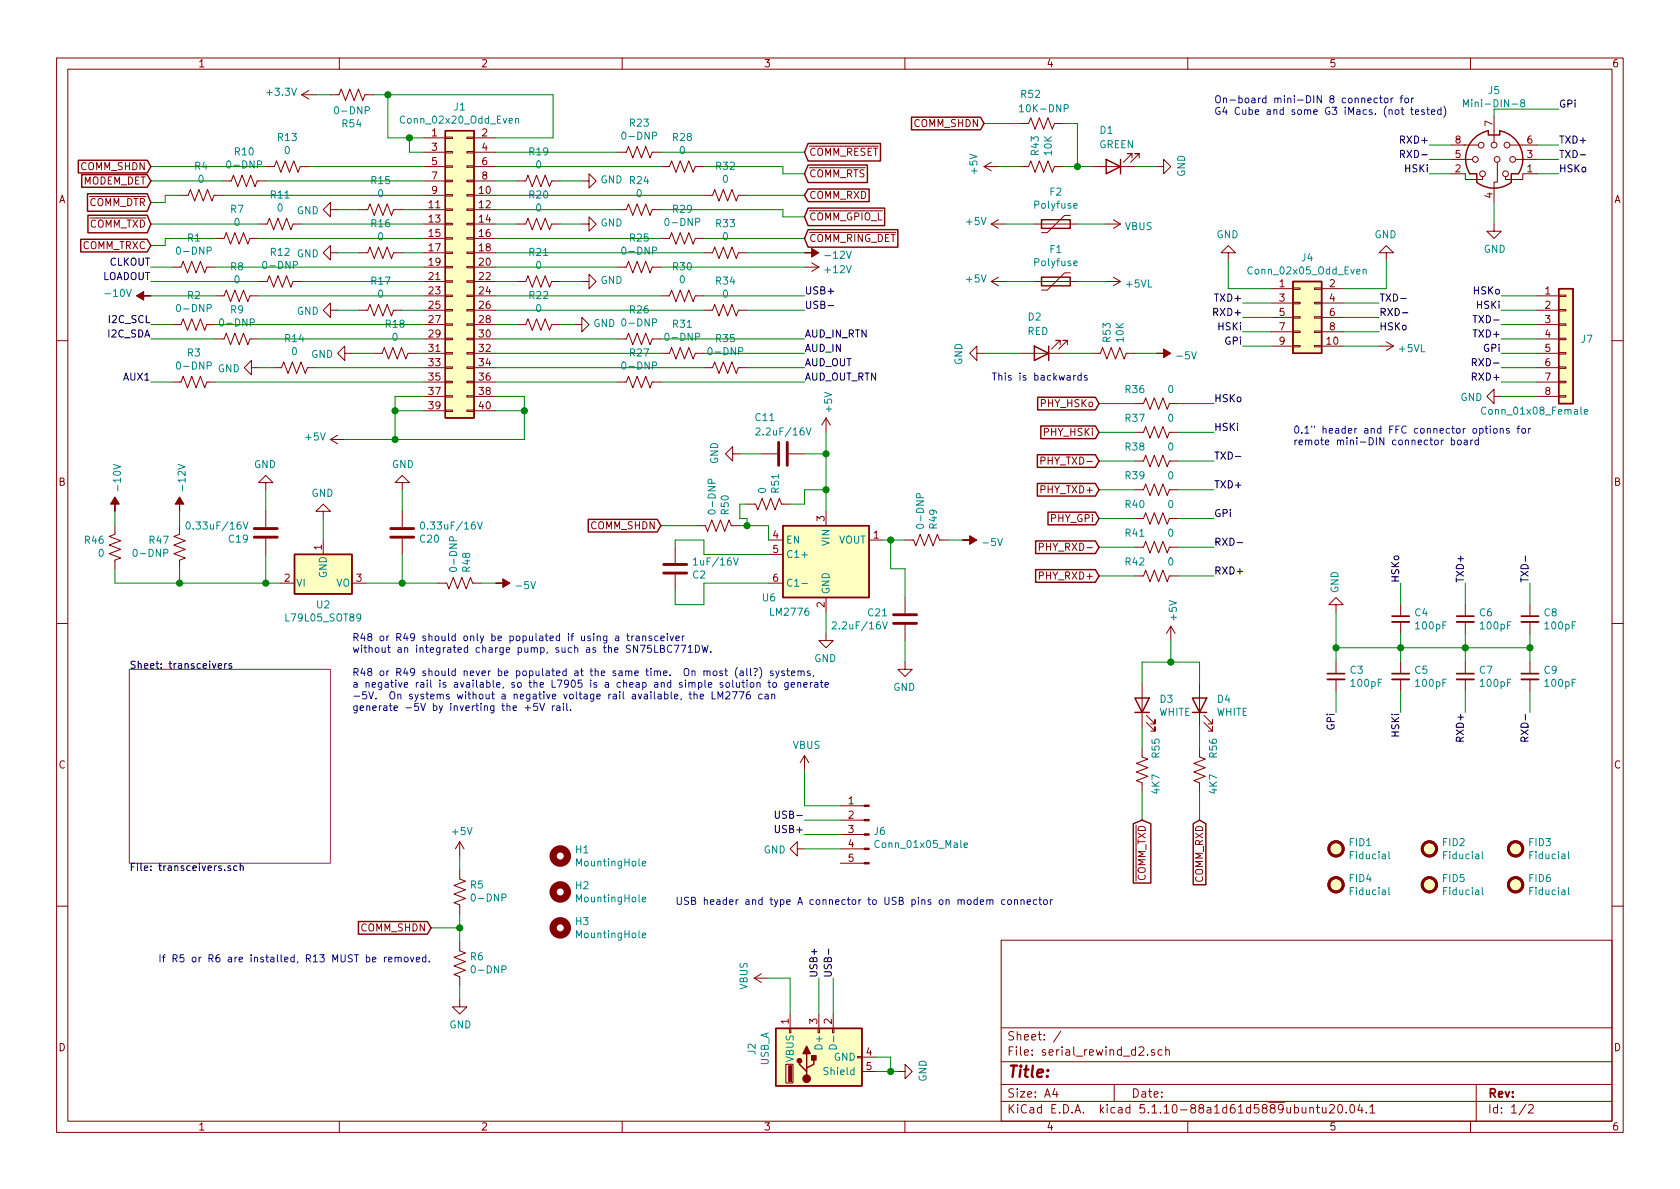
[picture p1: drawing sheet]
<svg xmlns="http://www.w3.org/2000/svg" width="297mm" height="210mm" viewBox="0 0 297 210" stroke-linecap="round" stroke-linejoin="round" font-family="sans-serif">
<defs><g id="words">
<text font-size="2.8" fill="#840000" x="178" y="190.5">Title:</text>
<g font-size="2.1" fill="#840000">
<text x="178" y="184">Sheet: /</text>
<text x="178" y="186.7">File: serial_rewind_d2.sch</text>
<text x="178" y="196.9">KiCad E.D.A. kicad 5.1.10-88a1d61d5889ubuntu20.04.1</text>
<text x="178" y="194.1">Size: A4</text>
<text x="200" y="194.1">Date:</text>
<text x="263" y="194.1">Rev:</text>
<text x="263" y="196.9">Id: 1/2</text>
</g>
<g font-size="1.8" fill="#840000">
<text x="35" y="11.9">1</text>
<text x="85" y="11.9">2</text>
<text x="135" y="11.9">3</text>
<text x="185" y="11.9">4</text>
<text x="235" y="11.9">5</text>
<text x="285" y="11.9">6</text>
<text x="161.6" y="22.5">COMM_SHDN</text>
<text x="263.9" y="22.3" transform="rotate(-90 263.9 22.3)">7</text>
<text x="76.4" y="24.1">1</text>
<text x="76.4" y="26.7">3</text>
<text x="76.4" y="29.2">5</text>
<text x="85.2" y="24.1">2</text>
<text x="85.2" y="26.7">4</text>
<text x="85.2" y="29.2">6</text>
<text x="143" y="27.6">COMM_RESET</text>
<text x="257.3" y="27.9">5</text>
<text x="257.3" y="25.4">8</text>
<text x="270" y="27.9">3</text>
<text x="270" y="25.4">6</text>
<text x="10.4" y="35.9">A</text>
<text x="14.3" y="30.1">COMM_SHDN</text>
<text x="14.6" y="32.6">MODEM_DET</text>
<text x="76.4" y="31.7">7</text>
<text x="76.4" y="34.3">9</text>
<text x="84.8" y="34.3">10</text>
<text x="85.2" y="31.7">8</text>
<text x="143" y="35.2">COMM_RXD</text>
<text x="143" y="31.4">COMM_RTS</text>
<text x="257.3" y="30.5">2</text>
<text x="263.9" y="35" transform="rotate(-90 263.9 35)">4</text>
<text x="270" y="30.5">1</text>
<text x="285.4" y="35.9">A</text>
<text x="15.7" y="36.4">COMM_DTR</text>
<text x="15.8" y="40.3">COMM_TXD</text>
<text x="75.9" y="36.8">11</text>
<text x="75.9" y="39.4">13</text>
<text x="75.9" y="41.9">15</text>
<text x="84.8" y="36.8">12</text>
<text x="84.8" y="39.4">14</text>
<text x="84.8" y="41.9">16</text>
<text x="143" y="39">COMM_GPIO_L</text>
<text x="14.5" y="44.1">COMM_TRXC</text>
<text x="75.9" y="44.4">17</text>
<text x="75.9" y="47">19</text>
<text x="84.8" y="44.4">18</text>
<text x="84.8" y="47">20</text>
<text x="143" y="42.8">COMM_RING_DET</text>
<text x="75.9" y="49.5">21</text>
<text x="75.9" y="52.1">23</text>
<text x="84.8" y="49.5">22</text>
<text x="84.8" y="52.1">24</text>
<text x="226.2" y="50.8">1</text>
<text x="226.2" y="53.3">3</text>
<text x="235.1" y="50.8">2</text>
<text x="235.1" y="53.3">4</text>
<text x="273.2" y="52.1">1</text>
<text x="75.9" y="54.6">25</text>
<text x="75.9" y="57.1">27</text>
<text x="75.9" y="59.7">29</text>
<text x="84.8" y="54.6">26</text>
<text x="84.8" y="57.1">28</text>
<text x="84.8" y="59.7">30</text>
<text x="226.2" y="55.9">5</text>
<text x="226.2" y="58.4">7</text>
<text x="235.1" y="55.9">6</text>
<text x="235.1" y="58.4">8</text>
<text x="273.2" y="54.6">2</text>
<text x="273.2" y="57.1">3</text>
<text x="273.2" y="59.7">4</text>
<text x="75.9" y="62.2">31</text>
<text x="75.9" y="64.8">33</text>
<text x="84.8" y="62.2">32</text>
<text x="84.8" y="64.8">34</text>
<text x="226.2" y="61">9</text>
<text x="234.6" y="61">10</text>
<text x="273.2" y="62.2">5</text>
<text x="273.2" y="64.8">6</text>
<text x="75.9" y="67.3">35</text>
<text x="75.9" y="69.8">37</text>
<text x="84.8" y="67.3">36</text>
<text x="84.8" y="69.8">38</text>
<text x="273.2" y="67.3">7</text>
<text x="273.2" y="69.8">8</text>
<text x="75.9" y="72.4">39</text>
<text x="84.8" y="72.4">40</text>
<text x="184.1" y="72">PHY_HSKo</text>
<text x="184.7" y="77.1">PHY_HSKi</text>
<text x="184.8" y="82.2">PHY_TXD-</text>
<text x="10.4" y="85.9">B</text>
<text x="184.3" y="87.2">PHY_TXD+</text>
<text x="285.4" y="85.9">B</text>
<text x="104.5" y="93.6">COMM_SHDN</text>
<text x="136.7" y="95.2">4</text>
<text x="145.8" y="92.2" transform="rotate(-90 145.8 92.2)">3</text>
<text x="154.5" y="95.2">1</text>
<text x="185.9" y="92.3">PHY_GPi</text>
<text x="56.9" y="97.3" transform="rotate(-90 56.9 97.3)">1</text>
<text x="136.7" y="97.8">5</text>
<text x="184.6" y="97.4">PHY_RXD-</text>
<text x="50.3" y="102.9">2</text>
<text x="63" y="102.9">3</text>
<text x="136.7" y="102.9">6</text>
<text x="145.8" y="107.4" transform="rotate(-90 145.8 107.4)">2</text>
<text x="184.1" y="102.5">PHY_RXD+</text>
<text x="10.4" y="135.9">C</text>
<text x="285.4" y="135.9">C</text>
<text x="150" y="142.2">1</text>
<text x="150" y="144.8">2</text>
<text x="150" y="147.3">3</text>
<text x="150" y="149.9">4</text>
<text x="150" y="152.4">5</text>
<text x="202.6" y="155.9" transform="rotate(-90 202.6 155.9)">COMM_TXD</text>
<text x="212.7" y="156.1" transform="rotate(-90 212.7 156.1)">COMM_RXD</text>
<text x="63.8" y="164.7">COMM_SHDN</text>
<text x="10.4" y="185.9">D</text>
<text x="139.4" y="181.1" transform="rotate(-90 139.4 181.1)">1</text>
<text x="144.5" y="181.1" transform="rotate(-90 144.5 181.1)">3</text>
<text x="147.1" y="181.1" transform="rotate(-90 147.1 181.1)">2</text>
<text x="285.4" y="185.9">D</text>
<text x="153.2" y="186.7">4</text>
<text x="153.2" y="189.2">5</text>
<text x="35" y="199.9">1</text>
<text x="85" y="199.9">2</text>
<text x="135" y="199.9">3</text>
<text x="185" y="199.9">4</text>
<text x="235" y="199.9">5</text>
<text x="285" y="199.9">6</text>
</g>
<g font-size="1.8" fill="#008484">
<text x="47.4" y="16.9">+3.3V</text>
<text x="180.6" y="17.3">R52</text>
<text x="263.2" y="16.7">J5</text>
<text x="59.6" y="20.2">0-DNP</text>
<text x="60.6" y="22.5">R54</text>
<text x="71.2" y="21.9">Conn_02x20_Odd_Even</text>
<text x="80.3" y="19.6">J1</text>
<text x="111.4" y="22.4">R23</text>
<text x="180.8" y="19.9">10K-DNP</text>
<text x="194.5" y="23.7">D1</text>
<text x="259.8" y="19">Mini-DIN-8</text>
<text x="40.5" y="29.8">0-DNP</text>
<text x="41.6" y="27.5">R10</text>
<text x="49.2" y="24.9">R13</text>
<text x="50.3" y="27.2">0</text>
<text x="93.6" y="27.5">R19</text>
<text x="94.8" y="29.8">0</text>
<text x="110.4" y="24.7">0-DNP</text>
<text x="119" y="24.9">R28</text>
<text x="120.2" y="27.2">0</text>
<text x="183.7" y="27.4" transform="rotate(-90 183.7 27.4)">R43</text>
<text x="186" y="27.4" transform="rotate(-90 186 27.4)">10K</text>
<text x="194.3" y="26.2">GREEN</text>
<text x="34.4" y="30">R4</text>
<text x="35.1" y="32.3">0</text>
<text x="47.9" y="35.1">R11</text>
<text x="65.7" y="32.6">R15</text>
<text x="66.8" y="34.9">0</text>
<text x="93.6" y="35.1">R20</text>
<text x="106.2" y="32.4">GND</text>
<text x="111.4" y="32.6">R24</text>
<text x="112.5" y="34.9">0</text>
<text x="126.6" y="30">R32</text>
<text x="127.8" y="32.3">0</text>
<text x="172.8" y="30.7" transform="rotate(-90 172.8 30.7)">+5V</text>
<text x="185.7" y="34.6">F2</text>
<text x="209.5" y="31.3" transform="rotate(-90 209.5 31.3)">GND</text>
<text x="40.8" y="37.6">R7</text>
<text x="41.4" y="39.9">0</text>
<text x="49" y="37.4">0</text>
<text x="52.5" y="37.9">GND</text>
<text x="65.7" y="40.2">R16</text>
<text x="94.8" y="37.4">0</text>
<text x="106.2" y="40.1">GND</text>
<text x="118" y="39.9">0-DNP</text>
<text x="119" y="37.6">R29</text>
<text x="126.6" y="40.2">R33</text>
<text x="170.9" y="39.8">+5V</text>
<text x="183" y="36.9">Polyfuse</text>
<text x="198.9" y="40.7">VBUS</text>
<text x="31.6" y="45">0-DNP</text>
<text x="33.2" y="42.7">R1</text>
<text x="40.8" y="47.8">R8</text>
<text x="46.9" y="47.6">0-DNP</text>
<text x="47.9" y="45.3">R12</text>
<text x="52.5" y="45.5">GND</text>
<text x="66.8" y="42.5">0</text>
<text x="93.6" y="45.3">R21</text>
<text x="94.8" y="47.6">0</text>
<text x="110.4" y="45">0-DNP</text>
<text x="111.4" y="42.7">R25</text>
<text x="119" y="47.8">R30</text>
<text x="127.8" y="42.5">0</text>
<text x="146.3" y="45.8">-12V</text>
<text x="183" y="47.1">Polyfuse</text>
<text x="185.7" y="44.7">F1</text>
<text x="215.1" y="42.1">GND</text>
<text x="230.2" y="46.2">J4</text>
<text x="243" y="42.1">GND</text>
<text x="262.3" y="44.7">GND</text>
<text x="18.9" y="52.5">-10V</text>
<text x="33.2" y="52.9">R2</text>
<text x="41.4" y="50.1">0</text>
<text x="65.7" y="50.3">R17</text>
<text x="66.8" y="52.6">0</text>
<text x="93.6" y="52.9">R22</text>
<text x="106.2" y="50.2">GND</text>
<text x="120.2" y="50.1">0</text>
<text x="126.6" y="50.3">R34</text>
<text x="127.8" y="52.6">0</text>
<text x="146" y="48.3">+12V</text>
<text x="170.9" y="50">+5V</text>
<text x="199.2" y="50.8">+5VL</text>
<text x="221.1" y="48.5">Conn_02x05_Odd_Even</text>
<text x="31.6" y="55.2">0-DNP</text>
<text x="39.3" y="57.7">0-DNP</text>
<text x="40.8" y="55.4">R9</text>
<text x="52.5" y="55.7">GND</text>
<text x="68.2" y="58">R18</text>
<text x="94.8" y="55.2">0</text>
<text x="104.9" y="57.8">GND</text>
<text x="110.4" y="57.7">0-DNP</text>
<text x="111.4" y="55.4">R26</text>
<text x="119" y="58">R31</text>
<text x="181.7" y="59.2">RED</text>
<text x="181.8" y="56.7">D2</text>
<text x="31.6" y="65.3">0-DNP</text>
<text x="33.2" y="63">R3</text>
<text x="38.5" y="65.8">GND</text>
<text x="50.4" y="60.5">R14</text>
<text x="51.6" y="62.8">0</text>
<text x="55" y="63.3">GND</text>
<text x="69.4" y="60.3">0</text>
<text x="110.4" y="65.3">0-DNP</text>
<text x="111.4" y="63">R27</text>
<text x="118" y="60.3">0-DNP</text>
<text x="125.6" y="62.8">0-DNP</text>
<text x="126.6" y="60.5">R35</text>
<text x="170.2" y="64.6" transform="rotate(-90 170.2 64.6)">GND</text>
<text x="196.4" y="60.4" transform="rotate(-90 196.4 60.4)">R53</text>
<text x="198.7" y="60.4" transform="rotate(-90 198.7 60.4)">10K</text>
<text x="208.4" y="63.5">-5V</text>
<text x="247.5" y="62.3">+5VL</text>
<text x="279.6" y="60.6">J7</text>
<text x="199" y="69.5">R36</text>
<text x="206.5" y="69.5">0</text>
<text x="258.2" y="70.9">GND</text>
<text x="54.1" y="77.9">+5V</text>
<text x="133.6" y="74.5">C11</text>
<text x="134.4" y="77">2.2uF/16V</text>
<text x="147.1" y="72.8" transform="rotate(-90 147.1 72.8)">+5V</text>
<text x="199" y="74.6">R37</text>
<text x="206.5" y="74.6">0</text>
<text x="262.6" y="73.3">Conn_01x08_Female</text>
<text x="44.9" y="82.8">GND</text>
<text x="69.3" y="82.8">GND</text>
<text x="127" y="82.1" transform="rotate(-90 127 82.1)">GND</text>
<text x="199" y="79.7">R38</text>
<text x="206.5" y="79.7">0</text>
<text x="21.4" y="86.4" transform="rotate(-90 21.4 86.4)">-10V</text>
<text x="32.8" y="86.4" transform="rotate(-90 32.8 86.4)">-12V</text>
<text x="55.1" y="87.9">GND</text>
<text x="135.4" y="87.2" transform="rotate(-90 135.4 87.2)">0</text>
<text x="137.7" y="87.1" transform="rotate(-90 137.7 87.1)">R51</text>
<text x="199" y="89.8">R40</text>
<text x="199" y="84.8">R39</text>
<text x="206.5" y="89.8">0</text>
<text x="206.5" y="84.8">0</text>
<text x="33.7" y="93.6">0.33uF/16V</text>
<text x="40.5" y="96">C19</text>
<text x="74.3" y="96">C20</text>
<text x="75.1" y="93.6">0.33uF/16V</text>
<text x="126.5" y="90.5" transform="rotate(-90 126.5 90.5)">0-DNP</text>
<text x="128.9" y="90.9" transform="rotate(-90 128.9 90.9)">R50</text>
<text x="163.4" y="93" transform="rotate(-90 163.4 93)">0-DNP</text>
<text x="165.7" y="93.5" transform="rotate(-90 165.7 93.5)">R49</text>
<text x="199" y="94.9">R41</text>
<text x="206.5" y="94.9">0</text>
<text x="15" y="96.2">R46</text>
<text x="17.4" y="98.5">0</text>
<text x="24" y="98.5">0-DNP</text>
<text x="26.5" y="96.2">R47</text>
<text x="80.8" y="100.6" transform="rotate(-90 80.8 100.6)">0-DNP</text>
<text x="83.1" y="101.1" transform="rotate(-90 83.1 101.1)">R48</text>
<text x="123.1" y="100">1uF/16V</text>
<text x="138.9" y="96.1">EN</text>
<text x="138.9" y="98.7">C1+</text>
<text x="146.7" y="96.4" transform="rotate(-90 146.7 96.4)">VIN</text>
<text x="148.3" y="96.1">VOUT</text>
<text x="174.1" y="96.6">-5V</text>
<text x="199" y="100">R42</text>
<text x="206.5" y="100">0</text>
<text x="52.3" y="103.8">VI</text>
<text x="56" y="107.6">U2</text>
<text x="57.8" y="102.2" transform="rotate(-90 57.8 102.2)">GND</text>
<text x="59.4" y="103.8">VO</text>
<text x="91.5" y="104.2">-5V</text>
<text x="122.5" y="102.3">C2</text>
<text x="134.8" y="106.3">U6</text>
<text x="138.9" y="103.8">C1-</text>
<text x="146.7" y="105.2" transform="rotate(-90 146.7 105.2)">GND</text>
<text x="236.7" y="104.9" transform="rotate(-90 236.7 104.9)">GND</text>
<text x="50.8" y="109.9">L79L05_SOT89</text>
<text x="136.4" y="108.9">LM2776</text>
<text x="147.9" y="111.3">2.2uF/16V</text>
<text x="153.5" y="109">C21</text>
<text x="208.1" y="109.6" transform="rotate(-90 208.1 109.6)">+5V</text>
<text x="250.2" y="109">C4</text>
<text x="250.4" y="111.3">100pF</text>
<text x="261.6" y="109">C6</text>
<text x="261.9" y="111.3">100pF</text>
<text x="273" y="109">C8</text>
<text x="273.3" y="111.3">100pF</text>
<text x="144" y="117.1">GND</text>
<text x="238.8" y="119.1">C3</text>
<text x="250.2" y="119.1">C5</text>
<text x="261.6" y="119.1">C7</text>
<text x="273" y="119.1">C9</text>
<text x="157.9" y="122.2">GND</text>
<text x="205.1" y="124.3">D3</text>
<text x="215.3" y="124.3">D4</text>
<text x="239" y="121.5">100pF</text>
<text x="250.4" y="121.5">100pF</text>
<text x="261.9" y="121.5">100pF</text>
<text x="273.3" y="121.5">100pF</text>
<text x="204.9" y="126.6">WHITE</text>
<text x="215.1" y="126.6">WHITE</text>
<text x="140.2" y="132.4">VBUS</text>
<text x="205" y="134" transform="rotate(-90 205 134)">R55</text>
<text x="215.2" y="134" transform="rotate(-90 215.2 134)">R56</text>
<text x="205" y="140.3" transform="rotate(-90 205 140.3)">4K7</text>
<text x="215.2" y="140.3" transform="rotate(-90 215.2 140.3)">4K7</text>
<text x="80.1" y="147.7">+5V</text>
<text x="154.6" y="147.6">J6</text>
<text x="155.2" y="150">Conn_01x05_Male</text>
<text x="238.6" y="149.6">FID1</text>
<text x="255.1" y="149.6">FID2</text>
<text x="270.4" y="149.6">FID3</text>
<text x="101.8" y="150.9">H1</text>
<text x="102.2" y="153.2">MountingHole</text>
<text x="135" y="150.9">GND</text>
<text x="238.6" y="156">FID4</text>
<text x="238.9" y="151.9">Fiducial</text>
<text x="255.1" y="156">FID5</text>
<text x="255.4" y="151.9">Fiducial</text>
<text x="270.4" y="156">FID6</text>
<text x="270.6" y="151.9">Fiducial</text>
<text x="83.2" y="157.1">R5</text>
<text x="83.8" y="159.4">0-DNP</text>
<text x="101.8" y="157.2">H2</text>
<text x="102.2" y="159.6">MountingHole</text>
<text x="238.9" y="158.3">Fiducial</text>
<text x="255.4" y="158.3">Fiducial</text>
<text x="270.6" y="158.3">Fiducial</text>
<text x="101.8" y="163.6">H3</text>
<text x="102.2" y="165.9">MountingHole</text>
<text x="83.2" y="169.8">R6</text>
<text x="83.8" y="172.1">0-DNP</text>
<text x="132.2" y="175" transform="rotate(-90 132.2 175)">VBUS</text>
<text x="79.5" y="181.9">GND</text>
<text x="145.4" y="185.2" transform="rotate(-90 145.4 185.2)">D+</text>
<text x="133.6" y="186.5" transform="rotate(-90 133.6 186.5)">J2</text>
<text x="135.9" y="188.5" transform="rotate(-90 135.9 188.5)">USB_A</text>
<text x="140.3" y="187.8" transform="rotate(-90 140.3 187.8)">VBUS</text>
<text x="146.1" y="190.1">Shield</text>
<text x="147.4" y="187.6">GND</text>
<text x="163.8" y="191.3" transform="rotate(-90 163.8 191.3)">GND</text>
</g>
<g font-size="1.8" fill="#0000c2">
<text x="214.6" y="18.3">On-board mini-DIN 8 connector for</text>
<text x="214.6" y="20.3">G4 Cube and some G3 iMacs. (not tested)</text>
<text x="175.3" y="67.3">This is backwards</text>
<text x="228.6" y="76.7">0.1&quot; header and FFC connector options for</text>
<text x="228.6" y="78.7">remote mini-DIN connector board</text>
<text x="62.2" y="113.4">R48 or R49 should only be populated if using a transceiver</text>
<text x="62.2" y="115.4">without an integrated charge pump, such as the SN75LBC771DW.</text>
<text x="62.2" y="119.6">R48 or R49 should never be populated at the same time. On most (all?) systems,</text>
<text x="62.2" y="121.6">a negative rail is available, so the L7905 is a cheap and simple solution to generate</text>
<text x="62.2" y="123.7">-5V. On systems without a negative voltage rail available, the LM2776 can</text>
<text x="62.2" y="125.7">generate -5V by inverting the +5V rail.</text>
<text x="119.4" y="160">USB header and type A connector to USB pins on modem connector</text>
<text x="27.9" y="170.2">If R5 or R6 are installed, R13 MUST be removed.</text>
</g>
<g font-size="1.8">
<text x="275.6" y="19">GPi</text>
<text x="248" y="25.4">RXD+</text>
<text x="248.4" y="27.9">RXD-</text>
<text x="275.6" y="25.4">TXD+</text>
<text x="275.6" y="27.9">TXD-</text>
<text x="248.5" y="30.5">HSKi</text>
<text x="275.6" y="30.5">HSKo</text>
<text x="19.3" y="47">CLKOUT</text>
<text x="17.9" y="49.5">LOADOUT</text>
<text x="142.2" y="52.1">USB+</text>
<text x="215.1" y="53.3">TXD+</text>
<text x="243.8" y="53.3">TXD-</text>
<text x="260.6" y="52.1">HSKo</text>
<text x="19.2" y="59.7">I2C_SDA</text>
<text x="19.4" y="57.1">I2C_SCL</text>
<text x="142.2" y="54.6">USB-</text>
<text x="142.2" y="59.7">AUD_IN_RTN</text>
<text x="214.9" y="55.9">RXD+</text>
<text x="215.5" y="58.4">HSKi</text>
<text x="243.8" y="55.9">RXD-</text>
<text x="243.8" y="58.4">HSKo</text>
<text x="260.9" y="59.7">TXD+</text>
<text x="261.2" y="54.6">HSKi</text>
<text x="261.3" y="57.1">TXD-</text>
<text x="142.2" y="62.2">AUD_IN</text>
<text x="142.2" y="64.8">AUD_OUT</text>
<text x="216.7" y="61">GPi</text>
<text x="261.1" y="64.8">RXD-</text>
<text x="262.4" y="62.2">GPi</text>
<text x="21.9" y="67.3">AUX1</text>
<text x="142.2" y="67.3">AUD_OUT_RTN</text>
<text x="214.6" y="71.1">HSKo</text>
<text x="260.7" y="67.3">RXD+</text>
<text x="214.6" y="76.2">HSKi</text>
<text x="214.6" y="81.3">TXD-</text>
<text x="214.6" y="86.4">TXD+</text>
<text x="214.6" y="91.4">GPi</text>
<text x="214.6" y="96.5">RXD-</text>
<text x="214.6" y="101.6">RXD+</text>
<text x="247.4" y="103.1" transform="rotate(-90 247.4 103.1)">HSKo</text>
<text x="258.8" y="103.1" transform="rotate(-90 258.8 103.1)">TXD+</text>
<text x="270.3" y="103.1" transform="rotate(-90 270.3 103.1)">TXD-</text>
<text x="22.9" y="118.3">Sheet: transceivers</text>
<text x="236" y="129" transform="rotate(-90 236 129)">GPi</text>
<text x="247.4" y="130.2" transform="rotate(-90 247.4 130.2)">HSKi</text>
<text x="258.8" y="130.8" transform="rotate(-90 258.8 130.8)">RXD+</text>
<text x="270.3" y="130.3" transform="rotate(-90 270.3 130.3)">RXD-</text>
<text x="137.5" y="147.3">USB+</text>
<text x="137.9" y="144.8">USB-</text>
<text x="22.9" y="154">File: transceivers.sch</text>
<text x="144.5" y="173" transform="rotate(-90 144.5 173)">USB+</text>
<text x="147.1" y="173" transform="rotate(-90 147.1 173)">USB-</text>
</g>
</g></defs>
<g fill="none" stroke="#840000" stroke-width=".18">
<path d="M10 10.3h277v189.9h-277zM12 12.2h273v186.1h-273zM53.3 16.8h2.6M53.3 16.8l1.3 .7M54.6 16l-1.3 .8M58.4 16.8h1.5l.4-1.1 .8 2.1 .7-2.1 .8 2.1 .8-2.1 .7 2.1 .4-1h1.5M60 10.3v1.9M110 10.3v1.9M160 10.3v1.9M210 10.3v1.9M260 10.3v1.9M31.7 34.5h1.6l.4-1 .7 2.1 .8-2.1 .7 2.1 .8-2.1 .8 2.1 .3-1.1h1.6"/>
<path d="M39.4 32h1.5l.4-1 .7 2 .8-2 .8 2 .7-2 .8 2 .4-1h1.5M45.7 39.6h1.5l.4-1 .8 2 .7-2 .8 2 .8-2 .7 2 .4-1h1.5M47 29.5h1.5l.4-1.1 .8 2.1 .7-2.1 .8 2.1 .7-2.1 .8 2.1 .4-1h1.5M58.4 37.1v-1.3l-1.3 1.3 1.3 1.2v-1.2h1.3M63.5 37.1h1.5l.4-1 .8 2 .7-2 .8 2 .8-2 .7 2 .4-1h1.5M74.9 32h3.8M74.9 34.5h3.8M74.9 39.6h3.8M74.9 29.5h3.8M74.9 37.1h3.8M74.9 26.9h3.8M74.9 24.4h3.8"/>
<path d="M78.7 39.5h1.3v.2h-1.3zM78.7 37h1.3v.2h-1.3zM78.7 34.4h1.3v.3h-1.3zM78.7 31.9h1.3v.2h-1.3zM78.7 29.3h1.3v.3h-1.3zM78.7 26.8h1.3v.2h-1.3zM78.7 24.3h1.3v.2h-1.3zM82.5 39.5h1.3v.2h-1.3zM82.5 37h1.3v.2h-1.3zM82.5 34.4h1.3v.3h-1.3zM82.5 31.9h1.3v.2h-1.3zM82.5 29.3h1.3v.3h-1.3z"/>
<path d="M82.5 26.8h1.3v.2h-1.3zM82.5 24.3h1.3v.2h-1.3zM83.8 32h3.8M83.8 34.5h3.8M83.8 39.6h3.8M83.8 29.5h3.8M83.8 37.1h3.8M83.8 26.9h3.8M83.8 24.4h3.8M91.4 32h1.6l.3-1 .8 2 .8-2 .7 2 .8-2 .8 2 .3-1h1.6M91.4 39.6h1.6l.3-1 .8 2 .8-2 .7 2 .8-2 .8 2 .3-1h1.6M102.9 39.6h1.2v-1.3l1.3 1.3-1.3 1.3v-1.3"/>
<path d="M102.9 32h1.2v-1.3l1.3 1.3-1.3 1.3v-1.3M109.2 37.1h1.5l.4-1 .8 2 .7-2 .8 2 .8-2 .7 2 .4-1h1.5M109.2 26.9h1.5l.4-1 .8 2 .7-2 .8 2 .8-2 .7 2 .4-1h1.5M116.8 29.5h1.6l.3-1.1 .8 2.1 .8-2.1 .7 2.1 .8-2.1 .8 2.1 .3-1h1.6M124.5 34.5h1.5l.4-1 .7 2.1 .8-2.1 .8 2.1 .7-2.1 .8 2.1 .4-1.1h1.5M174 29.5h2.5M174 29.5l1.3 .7M175.3 39.6h2.5M175.3 39.6l1.2 .8M175.3 28.7l-1.3 .8M176.5 38.9l-1.2 .7M180.3 29.5h1.6l.3-1.1 .8 2.1 .8-2.1 .7 2.1 .8-2.1 .8 2.1 .3-1h1.6"/>
<path d="M180.3 21.8h1.6l.3-1 .8 2.1 .8-2.1 .7 2.1 .8-2.1 .8 2.1 .3-1.1h1.6M182.9 39.6h7.6M189.2 38.1h-1l-3 3h-1.1M193 29.5h7.7M195.6 39.6h2.5M196.8 38.9l1.3 .7M198.1 39.6l-1.3 .8M200.2 27.9v-.7h-.8h.8l-1.6 1.5M201.4 27.9v-.7h-.7h.7l-1.5 1.5M204.5 29.5h1.2v-1.3l1.3 1.3-1.3 1.2v-1.2M256.5 30.7h2.6v1h3v-.5M256.5 28.2h3.8"/>
<path d="M256.5 25.6h4.9M264.2 39.6v1.3h1.2l-1.2 1.3-1.3-1.3h1.3M264.2 20.6v4.5M264.2 33.3v2.5M264.7 28.7v3.5h-.5v1.2M267 25.6h4.8M268 28.2h3.8M271.8 30.7h-2.6v1h-3v-.5M30.5 47.2h1.5l.4-1 .7 2.1 .8-2.1 .8 2.1 .7-2.1 .8 2.1 .4-1.1h1.5M30.5 57.4h1.5l.4-1 .7 2 .8-2 .8 2 .7-2 .8 2 .4-1h1.5M38.1 42.2h1.5l.4-1.1 .8 2.1 .7-2.1 .8 2.1 .8-2.1 .7 2.1 .4-1h1.5M38.1 52.3h1.5l.4-1 .8 2 .7-2 .8 2 .8-2 .7 2 .4-1h1.5"/>
<path d="M38.1 59.9h1.5l.4-1 .8 2.1 .7-2.1 .8 2.1 .8-2.1 .7 2.1 .4-1.1h1.5M45.7 49.8h1.5l.4-1 .8 2 .7-2 .8 2 .8-2 .7 2 .4-1h1.5M58.4 44.7v-1.3l-1.3 1.3 1.3 1.3v-1.3h1.3M58.4 54.9v-1.3l-1.3 1.3 1.3 1.2v-1.2h1.3M63.5 54.9h1.5l.4-1.1 .8 2.1 .7-2.1 .8 2.1 .8-2.1 .7 2.1 .4-1h1.5M63.5 44.7h1.5l.4-1 .8 2 .7-2 .8 2 .8-2 .7 2 .4-1h1.5M74.9 52.3h3.8M74.9 54.9h3.8M74.9 57.4h3.8M74.9 59.9h3.8M74.9 42.2h3.8M74.9 47.2h3.8"/>
<path d="M74.9 49.8h3.8M74.9 44.7h3.8M78.7 52.2h1.3v.2h-1.3zM78.7 54.7h1.3v.3h-1.3zM78.7 57.3h1.3v.2h-1.3zM78.7 59.8h1.3v.3h-1.3zM78.7 49.7h1.3v.2h-1.3zM78.7 44.6h1.3v.2h-1.3zM78.7 42h1.3v.3h-1.3zM78.7 47.1h1.3v.3h-1.3zM82.5 52.2h1.3v.2h-1.3zM82.5 54.7h1.3v.3h-1.3z"/>
<path d="M82.5 57.3h1.3v.2h-1.3zM82.5 59.8h1.3v.3h-1.3zM82.5 49.7h1.3v.2h-1.3zM82.5 44.6h1.3v.2h-1.3zM82.5 42h1.3v.3h-1.3zM82.5 47.1h1.3v.3h-1.3zM83.8 52.3h3.8M83.8 54.9h3.8M83.8 57.4h3.8M83.8 59.9h3.8M83.8 42.2h3.8M83.8 47.2h3.8"/>
<path d="M83.8 49.8h3.8M83.8 44.7h3.8M91.4 49.8h1.6l.3-1 .8 2 .8-2 .7 2 .8-2 .8 2 .3-1h1.6M91.4 57.4h1.6l.3-1 .8 2 .8-2 .7 2 .8-2 .8 2 .3-1h1.6M101.6 57.4h1.3v-1.3l1.2 1.3-1.2 1.3v-1.3M102.9 49.8h1.2v-1.3l1.3 1.3-1.3 1.2v-1.2M109.2 59.9h1.5l.4-1 .8 2.1 .7-2.1 .8 2.1 .8-2.1 .7 2.1 .4-1.1h1.5M109.2 47.2h1.5l.4-1 .8 2.1 .7-2.1 .8 2.1 .8-2.1 .7 2.1 .4-1.1h1.5M116.8 42.2h1.6l.3-1.1 .8 2.1 .8-2.1 .7 2.1 .8-2.1 .8 2.1 .3-1h1.6M116.8 52.3h1.6l.3-1 .8 2 .8-2 .7 2 .8-2 .8 2 .3-1h1.6M124.5 54.9h1.5l.4-1.1 .7 2.1 .8-2.1 .8 2.1 .7-2.1 .8 2.1 .4-1h1.5M124.5 44.7h1.5l.4-1 .7 2 .8-2 .8 2 .7-2 .8 2 .4-1h1.5"/>
<path d="M142.2 47.2h2.6M143.5 46.5l1.3 .7M144.8 47.2l-1.3 .8M175.3 49.8h2.5M175.3 49.8l1.2 .7M176.5 49l-1.2 .8M182.9 49.8h7.6M189.2 48.3h-1l-3 3h-1.1M195.6 49.8h2.5M196.8 49l1.3 .8M198.1 49.8l-1.3 .7M217.2 44.7h1.2l-1.2-1.3-1.3 1.3h1.3v1.3"/>
<path d="M224.8 51h3.8M224.8 53.6h3.8M224.8 56.1h3.8M224.8 58.7h3.8M228.6 58.5h1.3v.3h-1.3zM228.6 53.5h1.3v.2h-1.3zM228.6 50.9h1.3v.3h-1.3zM228.6 56h1.3v.3h-1.3zM232.4 58.5h1.3v.3h-1.3zM232.4 53.5h1.3v.2h-1.3zM232.4 50.9h1.3v.3h-1.3zM232.4 56h1.3v.3h-1.3z"/>
<path d="M233.7 51h3.8M233.7 53.6h3.8M233.7 56.1h3.8M233.7 58.7h3.8M245.1 44.7h1.3l-1.3-1.3-1.3 1.3h1.3v1.3M271.8 52.3h3.8M271.8 54.9h3.8M271.8 57.4h3.8M271.8 59.9h3.8M275.6 57.3h1.3v.2h-1.3zM275.6 54.7h1.3v.3h-1.3zM275.6 52.2h1.3v.2h-1.3z"/>
<path d="M275.6 59.8h1.3v.3h-1.3zM10 60.2h2M30.5 67.6h1.5l.4-1.1 .7 2.1 .8-2.1 .8 2.1 .7-2.1 .8 2.1 .4-1h1.5M44.4 65v-1.3l-1.2 1.3 1.2 1.3v-1.3h1.3M48.3 65h1.5l.4-1 .7 2 .8-2 .8 2 .7-2 .8 2 .4-1h1.5M58.4 77.7l1.3 .8M58.4 77.7h2.6M59.7 77l-1.3 .7M61 62.5v-1.3l-1.3 1.3 1.3 1.2v-1.2h1.2M66 62.5h1.6l.3-1 .8 2 .8-2 .7 2 .8-2 .8 2 .3-1h1.6M74.9 62.5h3.8M74.9 65h3.8"/>
<path d="M74.9 67.6h3.8M74.9 70.1h3.8M74.9 72.6h3.8M78.7 62.4h1.3v.2h-1.3zM78.7 64.9h1.3v.2h-1.3zM78.7 67.4h1.3v.3h-1.3zM78.7 70h1.3v.2h-1.3zM78.7 72.5h1.3v.3h-1.3zM82.5 62.4h1.3v.2h-1.3zM82.5 64.9h1.3v.2h-1.3zM82.5 67.4h1.3v.3h-1.3zM82.5 70h1.3v.2h-1.3z"/>
<path d="M82.5 72.5h1.3v.3h-1.3zM83.8 62.5h3.8M83.8 65h3.8M83.8 67.6h3.8M83.8 70.1h3.8M83.8 72.6h3.8M109.2 67.6h1.5l.4-1.1 .8 2.1 .7-2.1 .8 2.1 .8-2.1 .7 2.1 .4-1h1.5M116.8 62.5h1.6l.3-1 .8 2 .8-2 .7 2 .8-2 .8 2 .3-1h1.6M124.5 65h1.5l.4-1 .7 2 .8-2 .8 2 .7-2 .8 2 .4-1h1.5M146 73.9v2.5M146 73.9l-.7 1.3M146 73.9l.8 1.3"/>
<path d="M172.7 62.5v-1.3l-1.3 1.3 1.3 1.2v-1.2h1.3M180.3 62.5h7.7M187.5 61v-.8h-.8h.8l-1.6 1.5M188.7 61v-.8h-.7h.7l-1.5 1.5M193 62.5h1.6l.3-1 .8 2 .8-2 .7 2 .8-2 .8 2 .3-1h1.6M200.7 71.4h1.5l.4-1 .7 2 .8-2 .8 2 .7-2 .8 2 .4-1h1.5M200.7 76.4h1.5l.4-1 .7 2.1 .8-2.1 .8 2.1 .7-2.1 .8 2.1 .4-1.1h1.5M224.8 61.2h3.8M228.6 61.1h1.3v.2h-1.3zM232.4 61.1h1.3v.2h-1.3zM233.7 61.2h3.8M243.8 61.2h2.6"/>
<path d="M245.1 60.4l1.3 .8M246.4 61.2l-1.3 .8M264.2 70.1v-1.3l-1.3 1.3 1.3 1.3v-1.3h1.2M271.8 62.5h3.8M271.8 65h3.8M271.8 67.6h3.8M271.8 70.1h3.8M275.6 64.9h1.3v.2h-1.3zM275.6 67.4h1.3v.3h-1.3zM275.6 70h1.3v.2h-1.3zM275.6 62.4h1.3v.2h-1.3zM285 60.2h2"/>
<path d="M20.3 93v1.5l-1 .4 2 .7-2 .8 2 .7-2 .8 2 .8-1 .4v1.5M31.7 93v1.5l-1 .4 2.1 .7-2.1 .8 2.1 .7-2.1 .8 2.1 .8-1.1 .4v1.5M47 85.3h1.3l-1.3-1.2-1.3 1.2h1.3v1.3M47 90.4v2.8M47 95.2v2.8M57.1 90.4h1.3l-1.3-1.3-1.2 1.3h1.2v1.3M57.1 95.5v2.5M71.1 85.3h-1.3l1.3-1.2 1.3 1.2h-1.3v1.3M71.1 90.4v2.8M71.1 95.2v2.8M119.4 96.8v2.8M123.2 93h1.5l.4 1 .8-2.1 .7 2.1 .8-2.1 .7 2.1 .8-2.1 .4 1.1h1.5"/>
<path d="M129.5 80.3v1.2l-1.2-1.2 1.2-1.3v1.3h1.3M132.1 89.1h1.5l.4 1.1 .7-2.1 .8 2.1 .8-2.1 .7 2.1 .8-2.1 .4 1h1.5M134.6 80.3h2.8M135.9 95.5h2.5M135.9 98h2.5M139.4 80.3h2.8M146 90.4v2.6M153.7 95.5h2.5M160 95.5h1.5l.4 1 .8-2 .7 2 .8-2 .8 2 .7-2 .4 1h1.5M183.8 96.7l.6-.1v-.4l-.1-.1h-.5v1.2M184 81.5l.7-.1v-.5l-.1-.1h-.6v1.3M200.7 96.8h1.5l.4-1 .7 2 .8-2 .8 2 .7-2 .8 2 .4-1h1.5"/>
<path d="M200.7 91.7h1.5l.4-1 .7 2 .8-2 .8 2 .7-2 .8 2 .4-1h1.5M200.7 86.6h1.5l.4-1 .7 2 .8-2 .8 2 .7-2 .8 2 .4-1h1.5M200.7 81.5h1.5l.4-1 .7 2 .8-2 .8 2 .7-2 .8 2 .4-1h1.5M10 110.3h2M49.5 103.1h2.6M62.2 103.1h2.6M77.5 103.1h1.5l.4 1 .7-2 .8 2 .8-2 .7 2 .8-2 .4 1h1.5M119.4 101.6v2.8M135.9 103.1h2.5M146 112v1.3h-1.2l1.2 1.2 1.3-1.2h-1.3M146 105.7v2.5M160 117.1v1.3h-1.3l1.3 1.2 1.3-1.2h-1.3"/>
<path d="M160 105.7v2.8M160 110.5v2.8M200.7 101.8h1.5l.4-1 .7 2.1 .8-2.1 .8 2.1 .7-2.1 .8 2.1 .4-1.1h1.5M207 110.7l-.8 1.3M207 110.7v2.6M207 110.7l.8 1.3M236.2 106.9h1.3l-1.3-1.2-1.3 1.2h1.3v1.3M236.2 117.1v2M247.6 106.9v2.1M247.6 110v2M247.6 117.1v2M259.1 106.9v2.1"/>
<path d="M259.1 110v2M259.1 117.1v2M270.5 106.9v2.1M270.5 110v2M270.5 117.1v2M285 110.3h2M142.2 133.6l-.7 1.3M142.2 133.6v2.5M142.2 133.6l.8 1.3M201.9 132.3v1.6l1 .3-2 .8 2 .8-2 .7 2 .8-2 .7 1 .4v1.5M201.9 120.9v7.6M202.7 127.8l1.5 1.5v-.8v.8h-.7"/>
<path d="M202.7 126.5l1.5 1.5v-.8v.8h-.7M212.1 132.3v1.6l1 .3-2 .8 2 .8-2 .7 2 .8-2 .7 1 .4v1.5M212.1 120.9v7.6M212.9 127.8l1.5 1.5v-.8v.8h-.8M212.9 126.5l1.5 1.5v-.8v.8h-.8M236.2 120.1v2.1M247.6 120.1v2.1M259.1 120.1v2.1M270.5 120.1v2.1M81.3 153.9v1.5l1 .4-2 .8 2 .7-2 .8 2 .8-2 .7 1 .4v1.5M81.3 148.8l-.8 1.3M81.3 148.8v2.6"/>
<path d="M81.3 148.8l.7 1.3M141 150.1v-1.3l-1.3 1.3 1.3 1.3v-1.3h1.2M148.6 152.6h4.2M148.6 150.1h4.2M148.6 147.6h4.2M148.6 145h4.2M148.6 142.5h4.2M10 160.2h2M81.3 176.8v1.2h1.2l-1.2 1.3-1.3-1.3h1.3M81.3 166.6v1.5l1 .4-2 .8 2 .7-2 .8 2 .8-2 .7 1 .4v1.5M133.3 173l1.3 .7M133.3 173h2.6"/>
<path d="M134.6 172.2l-1.3 .8M139.7 179.3v2.6M144.8 179.3v2.6M147.3 179.3v2.6M177 166.3h108v32h-108zM285 160.2h2M60 198.3v1.9M110 198.3v1.9M138.9 188.2h1.3v3.3h-1.3zM139.6 181.9h.2v.7h-.2zM144.7 181.9h.2v.7h-.2zM147.2 181.9h.2v.7h-.2z"/>
<path d="M151.6 186.8h.8v.3h-.8zM152.4 186.9h2.5M152.4 189.5h2.5M158.7 189.5h1.3v-1.3l1.3 1.3-1.3 1.2v-1.2M160 198.3v1.9M177 194.8h108M177 191.8h108M177 187.8h108M177 181.8h108M186.5 192.5l-.4 1h1M186.8 193v1M187.6 182.3l-1.3 2"/>
<path d="M197 191.8v3M202.9 186.5v.1M204.1 185.7l-.3-.1-.2 .2v.2l.5 .2v.3h-.5M205.5 185.7l-.4-.1-.4 .3 .1 .6 .3 .1 .4-.1M206.1 185.7l.2-.1 .4 .1 .1 .9M206.1 185.1v1.5M210 198.3v1.9M231.6 196l.2-.2 .4 .1v.9M231.6 195.8v1M232.7 195.8h.6M232.9 195.3v1.3l.4 .2M233.8 195.8l.1 .9 .3 .1 .2-.1"/>
<path d="M234.4 195.8v1M235.1 195.5l.2-.2h.4l.2 .5-.9 1h.9M236.7 195.4l.3-.1a.94 .94 0 0 1 0 1.5h-.1a1 1 0 0 1-.2-1.4zM238 196.7v.1M238.8 195.5l.3-.2a.94 .94 0 0 1 0 1.5 .82 .82 0 0 1-.3-1.3zM240.4 195.2l-.3 1.1h.9M240.8 195.8v1M241.6 196.7v.1M242.2 195.8l.4-.5v1.5M242.2 196.8h.9M260 198.3v1.9M261 191.8v6.5"/>
<path d="M269.8 195.2l-1.2 2M270.3 195.5l.2-.2h.3l.3 .5-.9 1h.9"/>
<circle cx="260.9" cy="28.2" r=".51"/>
<circle cx="261.9" cy="25.7" r=".51"/>
<circle cx="262.1" cy="30.7" r=".51"/>
<circle cx="264.2" cy="25.6" r=".51"/>
<circle cx="264.7" cy="28.2" r=".51"/>
<circle cx="266.2" cy="30.7" r=".51"/>
<circle cx="266.4" cy="25.6" r=".51"/>
<circle cx="267.5" cy="28.2" r=".51"/>
</g>
<path d="M22.9 118.4h35.5v34.2h-35.5z" fill="none" stroke="#840084" stroke-width=".18"/>
<g fill="none" stroke="#000" stroke-width=".18">
<path d="M247.6 27.2h.6l.1-.5-.2-.1h-.5v1.3M247.9 27.2l.4 .7M279.4 27.4h1M146.4 54h1M247.6 52.8h1M248 55.3h.9M260.5 55.8h.7M260.3 64.1l.6-.1 .1-.5-.2-.1h-.5v1.3M260.6 64.1l.4 .6M218.4 80.7h1M218.7 96h1M269.7 98.3v1"/>
<path d="M38.6 117.7l.6-.1-.1-.2-.3-.1-.2 .2 .1 .6h.4M39.7 117.3v.9M40.1 117.3l-.4 .3M40.9 117.4l-.3-.1-.1 .2v.2l.4 .1v.3h-.4M269.6 131.1l-.1-.7h-.5l-.1 .2v.5h1.3M40.8 153.2l-.3-.1-.2 .2v.2l.5 .1v.3h-.5M41.9 153.2l-.3-.1-.3 .2 .1 .6h.5M42.5 153.2l.1-.1 .4 .1v.7M42.5 152.7v1.2M137.1 143.4v1.1l.2 .2h.3l.2-.2v-1.1M146.5 167.8v1"/>
</g>
<g fill="none" stroke="#840000" stroke-width=".51">
<path d="M137.7 78.2v4.1M139.2 78.2v4.1M45 93.5h4M45 95h4M69.1 93.5h4.1M69.1 95h4.1M117.3 99.8h4.1M117.3 101.3h4.1M158 110.2h4.1M158 108.7h4.1"/>
<circle cx="236.2" cy="150.1" r="1.27"/>
<circle cx="236.2" cy="156.5" r="1.27"/>
<circle cx="252.7" cy="150.1" r="1.27"/>
<circle cx="252.7" cy="156.5" r="1.27"/>
<circle cx="268" cy="150.1" r="1.27"/>
<circle cx="268" cy="156.5" r="1.27"/>
</g>
<g fill="none" stroke="#008484" stroke-width=".18">
<path d="M180.2 18.9l.4-.4v1.3M180.2 19.8h.8M188.2 19.2l.6-.1 .1-.2-.1-.3-.2-.1h-.4v1.3M258.8 18.9v-1.3l.4 .9 .4-.9v1.3M269.1 18.2l-.2-.3 .2-.3h.2l.3 .3-.1 .2-.5 .1-.1 .2v.3l.2 .2 .4-.1 .1-.1v-.3l-.3-.2M91.2 21.1l.1-.2 .3 .1 .1 .8M91.2 20.9v.9M189.9 36.4l.5-.1v-.3h-.4l-.1 .2v.6h.5M189.9 46.6l.5-.1v-.3l-.4-.1-.1 .2v.6h.5M241 47.7l.2-.1 .3 .1 .1 .8M241 47.6v.9M133.7 75.8l.4-.1 .3 .3-.8 .9h.8"/>
<path d="M142.5 75.7l.5 1.2 .4-1.2M262.7 72.1a.6 .6 0 0 0-.8 .4 .6 .6 0 0 0 .6 .7l.2-.1M280.1 72.8l.6-.1v-.2l-.4-.1-.2 .2 .1 .6h.5M33 92.4l.2-.1a.67 .67 0 0 1 .4 .6 .67 .67 0 0 1-.4 .7l-.3-.5zM43 92.3l.4 1.3 .4-1.3M74.4 92.4l.2-.1a.67 .67 0 0 1 .5 .6 .67 .67 0 0 1-.5 .7l-.3-.5zM84.4 92.3l.5 1.3 .4-1.3M122.6 99l.4-.4v1.3M122.6 99.9h.7M129.7 98.6l.4 1.3 .4-1.3M141.8 103.2h.9M147.1 110.1l.5-.1 .3 .3-.8 .9h.8"/>
<path d="M156 110l.5 1.2 .4-1.2M113.6 159l.6-.1-.1-.2-.3-.1-.2 .2v.6h.5M113.6 152.7l.6-.1-.1-.3h-.3l-.2 .2v.6h.5M170.5 149.4l.6-.1-.1-.2-.4-.1-.1 .2v.6h.5M245.6 156.9v1.1l.1 .2M245.6 150.6v1.1l.1 .2M262.1 156.9v1.1l.2 .2M262.1 150.6v1.1l.2 .2M277.3 156.9v1.1l.2 .2M277.3 150.6v1.1l.2 .2M113.6 165.4l.6-.1-.1-.3h-.3l-.2 .2v.6h.5M146.8 184.9a.66 .66 0 0 1 .8-.1 .66 .66 0 0 1 .3 .7h-1.3z"/>
<path d="M147.4 183.2v1"/>
</g>
<g fill="#ffffc2" stroke="#ffffc2" stroke-width=".18">
<path d="M137.2 181.9h15.2v10.1h-15.2z"/>
<path d="M138.4 93h15.3v12.7h-15.3z"/>
<path d="M275.6 51h2.5v20.4h-2.5z"/>
<path d="M52.1 98h10.1v7h-10.1z"/>
<path d="M228.6 49.8h5.1v12.7h-5.1z"/>
<path d="M78.7 23.1h5.1v50.8h-5.1z"/>
<circle cx="252.7" cy="156.5" r="1.27"/>
<circle cx="268" cy="156.5" r="1.27"/>
<circle cx="236.2" cy="156.5" r="1.27"/>
<circle cx="268" cy="150.1" r="1.27"/>
<circle cx="252.7" cy="150.1" r="1.27"/>
<circle cx="236.2" cy="150.1" r="1.27"/>
</g>
<g fill="none" stroke="#840000" stroke-width=".25">
<path d="M13.8 28.3h12.2l.7 1.2-.7 1.1h-12.2zM14.5 30.9h11.5l.7 1.1-.7 1.1h-11.5zM15.5 34.3h10.5l.7 1.5-.7 1.6h-10.5zM15.5 38.1h10.5l.7 1.5-.7 1.6h-10.5zM78.7 23.1h5.1v50.8h-5.1zM142.9 36.8h13.5v3.1h-13.5l-.7-1.6zM142.9 33.4h10.8v2.3h-10.8l-.7-1.2zM142.9 29.2h10.5v3.1h-10.5l-.7-1.6zM142.9 25.4h12.8v3.1h-12.8l-.7-1.6zM161.2 20.7h12.2l.6 1.1-.6 1.2h-12.2zM184.1 38.9h5.1v1.5h-5.1zM195.6 28.2l2.5 1.3-2.5 1.2z"/>
<path d="M198.1 28.2v2.5M259.8 30.7h1.3v1.6a5.1 5.1 0 0 0 6.1 0v-1.6h1.3a5 5 0 0 0-3.3-7.6v.8h-2.1v-.8a5.1 5.1 0 0 0-3.2 7.6M14.3 42.3h11.7l.7 1.1-.7 1.1h-11.7zM142.9 40.6h15.8v3.1h-15.8l-.7-1.5zM184.1 49h5.1v1.5h-5.1zM228.6 49.8h5.1v12.7h-5.1zM275.6 51h2.5v20.4h-2.5zM182.9 61.2l2.5 1.3-2.5 1.2zM183.5 70.3h10.2l.6 1.1-.6 1.1h-10.2zM184 75.3h9.7l.6 1.1-.6 1.2h-9.7zM185.4 61.2v2.5M52.1 98h10.1v7h-10.1z"/>
<path d="M104 91.8h12.2l.6 1.2-.6 1.1h-12.2zM138.4 93h15.3v12.7h-15.3zM183.1 95.7h10.6l.6 1.1-.6 1.1h-10.6zM183.4 80.4h10.3l.6 1.1-.6 1.1h-10.3zM183.4 85.5h10.3l.6 1.1-.6 1.1h-10.3zM185.3 90.6h8.4l.6 1.1-.6 1.1h-8.4zM183.1 100.7h10.6l.6 1.1-.6 1.2h-10.6zM200.7 123.4h2.5l-1.3 2.6zM200.7 126h2.5M210.8 123.4h2.6l-1.3 2.6zM210.8 126h2.6M200.4 145.7l1.5-.7 1.6 .7v10.5h-3.1z"/>
<path d="M211 145.7l1.1-.7 1.1 .7v10.8h-2.2zM63.4 163h12.2l.6 1.1-.6 1.1h-12.2zM137.2 181.9h15.2v10.1h-15.2zM141.4 187.6v.6l1.2 1.3v.6M142.6 186.3v2.5M143.9 186.9v1.3l-1.3 .6v.7"/>
</g>
<g fill="#840000" stroke="#840000" stroke-width=".25">
<path d="M143.5 186.7h.8v.7h-.8z"/>
<path d="M142.6 185l.7 1.3h-1.3z"/>
<circle cx="142.6" cy="190.7" r=".63"/>
<circle cx="141.4" cy="187.6" r=".38"/>
</g>
<g fill="#840000" stroke="#840000" stroke-width=".18">
<path d="M139.4 188.5h.6v2.8h-.6z"/>
<path d="M87.6 103.1h1.3v-.7l1.3 .7-1.3 .8v-.8z"/>
<path d="M31.7 87.9l.8 1.2h-.8v1.3v-1.3h-.7z"/>
<path d="M20.3 87.9l.8 1.2h-.8v1.3v-1.3h-.7z"/>
<path d="M170.2 95.5h1.2v-.8l1.3 .8-1.3 .8v-.8z"/>
<path d="M152.8 152.5h.9v.3h-.9z"/>
<path d="M152.8 150h.9v.2h-.9z"/>
<path d="M152.8 147.4h.9v.3h-.9z"/>
<path d="M152.8 144.9h.9v.3h-.9z"/>
<path d="M152.8 142.4h.9v.2h-.9z"/>
<path d="M142.2 44.7h1.3v-.8l1.3 .8-1.3 .8v-.8z"/>
<path d="M24.1 52.3l1.3-.7v.7h1.3h-1.3v.8z"/>
<path d="M204.5 62.5h1.2v-.8l1.3 .8-1.3 .7v-.7z"/>
</g>
<g fill="none" stroke="#840000" stroke-width="1.3">
<circle cx="99.1" cy="151.4" r="1.27"/>
<circle cx="99.1" cy="157.7" r="1.27"/>
<circle cx="99.1" cy="164.1" r="1.27"/>
</g>
<path d="M246.1 110h3.1M257.6 110h3M269 110h3M234.7 120.1h3M246.1 120.1h3.1M257.6 120.1h3M269 120.1h3" fill="none" stroke="#840000" stroke-width=".33"/>
<path d="M234.7 119.1h3M246.1 119.1h3.1M246.1 109h3.1M257.6 119.1h3M257.6 109h3M269 119.1h3M269 109h3" fill="none" stroke="#840000" stroke-width=".3"/>
<g fill="none" stroke="#008400" stroke-width=".18">
<path d="M55.9 16.8h2.5M66 16.8h31.8v7.6h-10.2M68.6 16.8v7.6h6.3M275.6 19.3h-11.4v1.3M26.7 39.6h19M26.7 29.5h20.3M26.7 32h12.7M31.7 34.5h-2.5v1.3h-2.5M39.4 34.5h35.5M47 32h27.9M53.3 39.6h21.6M54.6 29.5h20.3"/>
<path d="M59.7 37.1h3.8M71.1 37.1h3.8M72.4 24.4v2.5h2.5M87.6 39.6h3.8M87.6 26.9h21.6M87.6 29.5h29.2M87.6 32h3.8M87.6 34.5h36.9M87.6 37.1h21.6M99.1 39.6h3.8M99.1 32h3.8M116.8 37.1h21.6v1.2h3.8"/>
<path d="M116.8 26.9h25.4M124.5 29.5h13.9v1.2h3.8M132.1 34.5h10.1M174 21.8h6.3M176.5 29.5h3.8M177.8 39.6h5.1M188 21.8h2.5v7.7M188 29.5h5M190.5 39.6h5.1M200.7 29.5h3.8M252.7 30.7h3.8M252.7 28.2h3.8"/>
<path d="M252.7 25.6h3.8M264.2 35.8v3.8M271.8 30.7h3.8M271.8 28.2h3.8M271.8 25.6h3.8M26.7 49.8h19M26.7 59.9h11.4M26.7 52.3h11.4M26.7 47.2h3.8M26.7 57.4h3.8M38.1 42.2h-8.9v1.2h-2.5M38.1 47.2h36.8"/>
<path d="M38.1 57.4h36.8M45.7 59.9h29.2M45.7 52.3h29.2M45.7 42.2h29.2M53.3 49.8h21.6M59.7 44.7h3.8M59.7 54.9h3.8M71.1 44.7h3.8M71.1 54.9h3.8M87.6 49.8h3.8M87.6 44.7h36.9M87.6 54.9h36.9"/>
<path d="M87.6 59.9h21.6M87.6 52.3h29.2M87.6 47.2h21.6M87.6 42.2h29.2M87.6 57.4h3.8M99.1 49.8h3.8M99.1 57.4h2.5M116.8 59.9h25.4M116.8 47.2h25.4M124.5 52.3h17.7M124.5 42.2h17.7M132.1 44.7h10.1"/>
<path d="M132.1 54.9h10.1M177.8 49.8h5.1M190.5 49.8h5.1M217.2 46v5h7.6M219.7 58.7h5.1M219.7 53.6h5.1M219.7 56.1h5.1M237.5 58.7h6.3M237.5 53.6h6.3M237.5 56.1h6.3M245.1 46v5h-7.6M265.4 54.9h6.4"/>
<path d="M265.4 59.9h6.4M265.4 52.3h6.4M265.4 57.4h6.4M26.7 67.6h3.8M38.1 67.6h36.8M45.7 65h2.6M55.9 65h19M62.2 62.5h3.8M69.8 72.6h5.1M73.7 62.5h1.2M74.9 70.1h-5.1v7.6M87.6 62.5h29.2"/>
<path d="M87.6 65h36.9M87.6 67.6h21.6M87.6 70.1h5.1v7.6h-31.7M87.6 72.6h5.1M116.8 67.6h25.4M124.5 62.5h17.7M132.1 65h10.1M146 76.4v14M174 62.5h6.3M188 62.5h5M194.3 71.4h6.4M194.3 76.4h6.4"/>
<path d="M200.7 62.5h3.8M208.3 71.4h6.3M208.3 76.4h6.3M219.7 61.2h5.1M237.5 61.2h6.3M265.4 62.5h6.4M265.4 65h6.4M265.4 67.6h6.4M265.4 70.1h6.4M20.3 90.4v2.6M31.7 90.4v2.6M47 86.6v3.8"/>
<path d="M47 98v5.1M57.1 91.7v3.8M71.1 86.6v3.8M71.1 98v5.1M116.8 93h6.4M119.4 96.8v-1.3h5.1v2.5h11.4M130.8 80.3h3.8M130.8 93h5.1v2.5M132.1 89.1h-1.3v2.6h1.3v1.3M142.2 80.3h3.8M146 86.6h-3.8v2.5h-2.5M156.2 95.5h3.8"/>
<path d="M157.5 95.5v5.1h2.5v5.1M167.6 95.5h2.6M194.3 86.6h6.4M194.3 81.5h6.4M194.3 91.7h6.4M194.3 96.8h6.4M208.3 86.6h6.3M208.3 81.5h6.3M208.3 91.7h6.3M208.3 96.8h6.3M20.3 100.6v2.5h29.2M31.7 100.6v2.5"/>
<path d="M64.8 103.1h12.7M85.1 103.1h2.5M135.9 103.1h-11.4v3.8h-5.1v-2.5M146 108.2v3.8M160 113.3v3.8M194.3 101.8h6.4M207 113.3v3.8M208.3 101.8h6.3M236.2 114.5h34.3M236.2 108.2v8.9M247.6 103.1v3.8M247.6 112v5.1"/>
<path d="M259.1 103.1v3.8M259.1 112v5.1M270.5 103.1v3.8M270.5 112v5.1M142.2 136.1v6.4h6.4M201.9 120.9v-3.8h10.2v3.8M201.9 128.5v3.8M201.9 139.9v5.1M212.1 128.5v3.8M212.1 139.9v5.1M236.2 122.2v3.8M247.6 122.2v3.8"/>
<path d="M259.1 122.2v3.8M270.5 122.2v3.8M81.3 151.4v2.5M142.2 145h6.4M142.2 147.6h6.4M142.2 150.1h6.4M76.2 164.1h5.1M81.3 161.5v5.1M81.3 174.2v2.6M135.9 173h3.8v6.3M144.8 173v6.3M147.3 173v6.3"/>
<path d="M154.9 186.9h2.6v2.6M154.9 189.5h3.8"/>
</g>
<g fill="none" stroke="#0000c2" stroke-width=".18">
<path d="M241.9 17.7l.5-.1v-.2l-.4-.1-.1 .2v.6h.5M243.5 17.4l-.3-.1-.3 .3 .2 .5h.4M243.9 17.3h.5M244.1 16.9v1.1l.3 .2M244.8 17.5l.2-.2 .4 .2v.5l-.1 .1-.3 .1-.2-.1zM245.9 17.3v.9M246.3 17.3l-.4 .3M247.5 17.3h.5M248 16.9l-.3 .2v1.1M248.5 17.4l.3-.1 .2 .2v.5l-.1 .1-.3 .1-.2-.1zM249.4 19.4h.5M249.6 19v1.1l.3 .1"/>
<path d="M249.6 17.3v.9M250 17.3l-.4 .3M250.3 19.8l.6-.1-.1-.2-.4-.1-.1 .2v.6h.5M251.8 19.5l-.3-.1-.2 .2 .1 .2 .4 .1v.3h-.5M252.2 19.4h.5M252.4 19v1.1l.3 .1M253.1 19.8l.6-.1-.1-.2-.3-.1-.2 .2 .1 .6h.4M254.8 19.5l-.4-.1-.2 .2 .1 .6h.5M254.8 19v1.2M255.3 18.8a1.47 1.47 0 0 1 0 1.9M190.2 66.4l-.4 .2M191.2 66.4h-.4l-.2 .2 .1 .6h.5"/>
<path d="M191.2 66v1.2M192.2 66.4h-.3l-.2 .2 .1 .1 .4 .2v.3h-.5M256.6 77.9l.4-.1 .2 .2-.1 .6h-.5M256.6 77.4v1.3M257.8 77.9l.3-.1 .3 .2-.2 .6-.3 .1-.2-.3zM258.9 77.9h.5v.8M259.4 78.1l-.4 .1-.1 .2v.2h.5M260 77.8v.9M260.4 77.8l-.4 .2M261.4 77.9l-.4-.1-.2 .2 .1 .6h.5M261.4 77.4v1.3M262.6 75.8h.5"/>
<path d="M262.8 75.3v1.1l.3 .2M263.5 75.3v.2M263.5 75.8v.8M264.2 75.8h.3l.2 .2-.1 .5-.3 .1-.3-.2zM265.3 75.9l.1-.1h.3l.1 .8M265.3 75.8v.8M266.8 75.8h-.3l-.2 .1 .1 .2 .4 .1v.3h-.5M268.2 75.8h.5M268.7 75.3l-.3 .2v1.1M269.1 75.9l.2-.1 .4 .1v.5l-.1 .1-.3 .1-.2-.1zM270.3 75.8v.8M270.6 75.8h-.2l-.1 .2"/>
<path d="M108.9 112.5h.4l.1 .8M109.4 112.8h-.4l-.2 .2 .1 .3h.5M110.8 112.5h.5M111 112v1.1l.3 .2M111.7 112.5v.8M112.1 112.5h-.3l-.1 .2M112.5 112.5h.5v.8M113 112.8h-.4l-.2 .2 .2 .3h.4M113.6 112.6l.2-.1h.3l.1 .8M113.6 112.5v.8M115.1 114.1h-.5l-.1 .6 .5-.1 .2 .2v.3l-.2 .3-.5-.2M115.2 112.5h-.3l-.2 .1 .1 .2 .4 .1v.4h-.5"/>
<path d="M115.7 114.1v1.3h.7M116.4 112.5h-.4l-.3 .2 .2 .6h.5M116.8 114.7l.5-.1 .1-.2v-.2l-.6-.1v1.3h.5l.1-.2 .1-.3-.3-.2M116.8 112.9l.6-.1v-.3h-.4l-.2 .1 .1 .7h.5M118 112v.2M118 112.5v.8M118.5 112.5l.3 .8 .3-.8M118.8 114.2a.6 .6 0 0 0-.9 .4 .6 .6 0 0 0 .6 .8l.3-.2M119.2 114.1h.8l-.5 1.3M119.5 112.9l.6-.1-.1-.3h-.3l-.2 .1 .1 .7h.4M120.4 114.1h.9l-.6 1.3M120.6 112.5v.8"/>
<path d="M121 112.5l-.4 .2M121.7 114.4l.3-.3v1.3M121.7 115.4h.7M123 114.1a.64 .64 0 0 1 .7 .6 .64 .64 0 0 1-.7 .7zM124.1 114.1l.3 1.3 .2-1 .3 1 .3-1.3M125.7 115.2v.2M126.2 118.7l.3-.1 .3 .3-.2 .5-.3 .1-.2-.3zM127.7 118.7l-.3-.1-.1 .2v.2l.4 .1v.3h-.4M128.1 118.6h.5M128.3 118.2v1.1l.3 .2M130.4 118a1.47 1.47 0 0 0 0 2M130.9 118.7h.5v.8"/>
<path d="M131.4 118.9l-.4 .1-.2 .2 .1 .2h.5M132 118.2v1.1l.2 .2M132.7 118.2v1.1l.2 .2M133.3 118.3l.4-.1 .2 .2-.4 .6M133.5 119.3v.2M134.3 118a1.47 1.47 0 0 1 0 2M136.7 118.7l-.3-.1-.2 .2v.2l.5 .1v.3h-.5M137.2 118.6l.3 .9M137.8 118.6l-.5 1.2-.1 .1M138.7 118.7l-.3-.1-.2 .2 .1 .2 .4 .1v.3h-.5M139.1 118.6h.5M139.3 118.2v1.1l.3 .2"/>
<path d="M140 119l.5-.1v-.2l-.4-.1-.1 .2v.6h.5M141.1 118.8l.2-.2 .3 .1v.8M141.1 118.6v.9M141.6 118.8l.2-.2 .3 .1 .1 .8M143.2 118.7l-.3-.1-.2 .2 .1 .2 .4 .1v.3h-.5M143.9 119.4l-.1 .3M92.8 125.2h1M93.3 124.7v.9M95 124.4h-.6l-.1 .6 .2-.1 .5 .1v.5l-.2 .1-.5-.1M95.4 124.4l.5 1.2 .4-1.2M97.7 124.8v.8M98 124.8l-.3 .2"/>
<path d="M98.5 124.9h.4l.1 .7M99 125.1l-.4 .1-.2 .1 .1 .3h.5M99.6 124.8v.8M100.2 124.4v1.1l.2 .1M100.9 125.5v.1M121.8 122.8h.5M122 122.3v1.1l.3 .2M122.7 122.9l.2-.1h.3l.1 .8M122.7 122.3v1.3M123.8 123.2l.6-.1-.1-.3h-.3l-.2 .1 .1 .6h.4M125.9 122.3v1.3h.6M126.9 123.6v-1.3l.5 .9 .4-.9v1.3"/>
<path d="M128.3 122.4l.5-.1 .3 .4-.1 .2-.7 .7h.8M128.4 120.7h.4l.2 .2-.1 .6h-.3l-.2-.1zM129.5 122.3h.8l-.5 1.3M129.5 120.3v1.1l.2 .1M130.2 120.7l.1 .8h.3l.2-.1M130.7 122.3h.8l-.5 1.3M130.8 120.7v.8M131.2 120.7h.4M131.4 120.3v1.1l.2 .1M132.1 120.3v.1M132.1 120.7v.8M132.6 122.3h-.3a.79 .79 0 0 0-.1 1.3l.4-.1v-.6l-.4-.1-.2 .3"/>
<path d="M132.7 120.7h.3l.3 .2-.1 .6h-.3l-.2-.1zM133.8 120.8l.2-.1h.3l.1 .8M133.8 120.7v.8M134.7 122.8h-.3l-.3 .2 .2 .5h.4M135.3 122.8h.5v.8M135.8 120.7h.4M135.8 123.1h-.4l-.2 .2 .1 .2h.5M136 120.3v1.1l.2 .1M136.4 122.9l.2-.1h.3l.1 .8M136.4 122.8v.8M136.7 120.7h.3l.2 .1 .1 .5-.1 .2h-.3l-.2-.1zM139.3 120.7v1l-.2 .3-.3-.1"/>
<path d="M139.3 120.7h-.3l-.3 .2 .2 .6h.4M139.9 121.1l.6-.1-.1-.3h-.3l-.2 .2 .1 .6h.4M141 120.8l.2-.1h.3l.1 .8M141 120.7v.8M142.1 121.1l.6-.1v-.3h-.4l-.2 .2 .1 .6h.5M143.3 120.7v.8M143.6 120.7h-.2l-.1 .2M144.1 120.7h.5v.8M144.6 121l-.4 .1-.2 .1 .2 .3h.4M145 120.7h.5M145.2 120.3v1.1l.3 .1M145.9 121.1l.6-.1-.1-.3h-.4l-.1 .2v.6h.5"/>
<path d="M173.3 159.5l.6-.1v-.2l-.4-.1-.2 .2 .1 .6h.5M174.5 159.2l.2-.1 .3 .1v.7M174.5 159.1v.8M175 159.3l.2-.2 .3 .1 .1 .7M177.7 159.2l-.4-.1-.2 .2 .1 .6h.5M178.3 159.2l.3-.1 .2 .2-.1 .6h-.3l-.2-.2zM179.4 159.2l.2-.1 .3 .1v.7M179.4 159.1v.8M180.5 159.2l.2-.1 .3 .1 .1 .7M180.5 159.1v.8M181.6 159.5l.6-.1v-.2l-.4-.1-.2 .2 .1 .6h.5M183.3 159.2l-.3-.1-.3 .2 .1 .6h.5"/>
<path d="M183.7 159.1h.4M183.8 158.7v1.1l.3 .1M184.6 159.2l.3-.1 .3 .2-.1 .6h-.3l-.3-.2zM185.7 159.1v.8M186.1 159.1l-.4 .2M68 169.3v.8M68.4 169.3l-.4 .2M68.7 169.7l.6-.1-.1-.3h-.3l-.2 .1 .1 .6h.4M69.8 169.4l.2-.1h.3l.1 .8M69.8 169.3v.8M70.4 169.4l.2-.1h.3v.8M71.6 169.3h.3l.3 .2-.2 .5-.3 .1-.2-.2z"/>
<path d="M72.6 169.3l.3 .8 .3-.8M73.6 169.7l.6-.1-.1-.3h-.3l-.2 .1 .1 .6h.4M75.3 169.3h-.4l-.2 .2 .1 .5h.5M75.3 168.8v1.3M75.9 170v.1"/>
</g>
<g fill="#008400" stroke="#008400" stroke-width=".25">
<circle cx="146.1" cy="86.6" r=".51"/>
<circle cx="47" cy="103.1" r=".51"/>
<circle cx="31.8" cy="103.1" r=".51"/>
<circle cx="71.1" cy="103.1" r=".51"/>
<circle cx="157.5" cy="189.5" r=".51"/>
<circle cx="81.3" cy="164.1" r=".51"/>
<circle cx="146.1" cy="80.3" r=".51"/>
<circle cx="157.5" cy="95.5" r=".51"/>
<circle cx="132.1" cy="93" r=".51"/>
<circle cx="270.5" cy="114.5" r=".51"/>
<circle cx="207" cy="117.1" r=".51"/>
<circle cx="259.1" cy="114.5" r=".51"/>
<circle cx="190.5" cy="29.5" r=".51"/>
<circle cx="247.7" cy="114.5" r=".51"/>
<circle cx="72.4" cy="24.4" r=".51"/>
<circle cx="68.6" cy="16.8" r=".51"/>
<circle cx="69.9" cy="77.7" r=".51"/>
<circle cx="236.2" cy="114.5" r=".51"/>
<circle cx="92.7" cy="72.6" r=".51"/>
<circle cx="69.9" cy="72.6" r=".51"/>
</g>
<use href="#words"/>
</svg>
